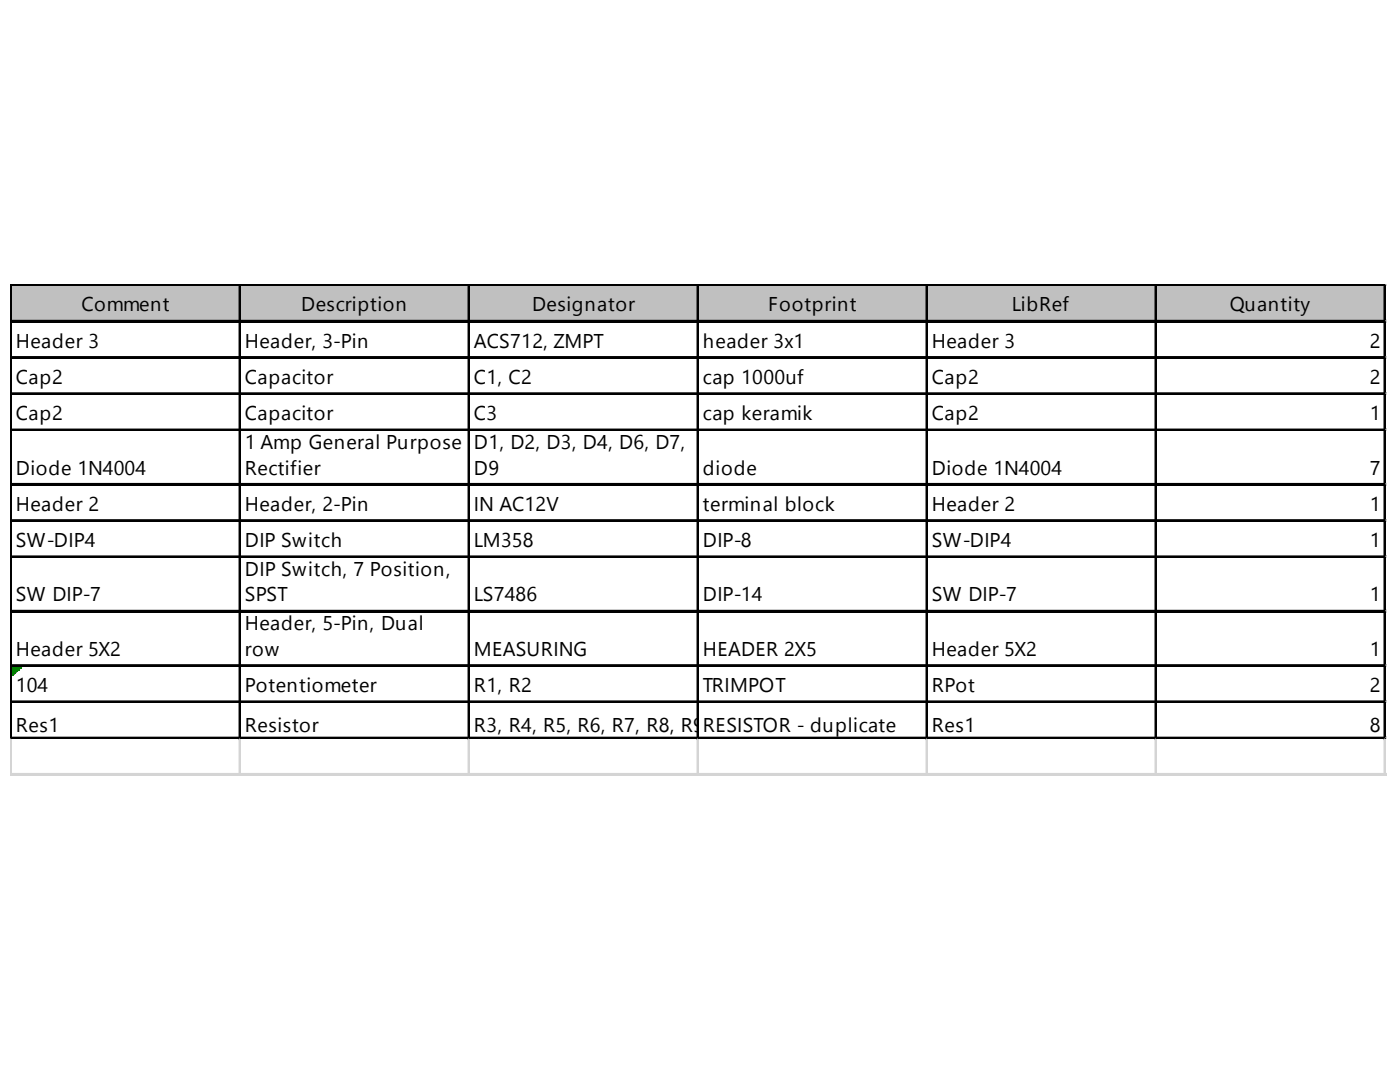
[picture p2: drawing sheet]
<svg xmlns="http://www.w3.org/2000/svg" width="271mm" height="206mm" viewBox="0 0 271 206" stroke-linecap="round" stroke-linejoin="round" font-family="sans-serif">
<defs><g id="words">
<g font-size="3.9">
<text x="15.7" y="60.2">Comment</text>
<text x="58.3" y="60.2">Description</text>
<text x="103" y="60.2">Designator</text>
<text x="148.7" y="60.2">Footprint</text>
<text x="195.8" y="60.2">LibRef</text>
<text x="238" y="60.2">Quantity</text>
<text x="3.1" y="67.3">Header 3</text>
<text x="47.4" y="67.3">Header, 3-Pin</text>
<text x="91.7" y="67.3">ACS712, ZMPT</text>
<text x="136" y="67.3">header 3x1</text>
<text x="180.3" y="67.3">Header 3</text>
<text x="265.1" y="67.3">2</text>
<text x="3.1" y="74.3">Cap2</text>
<text x="47.4" y="74.3">Capacitor</text>
<text x="91.7" y="74.3">C1, C2</text>
<text x="136" y="74.3">cap 1000uf</text>
<text x="180.3" y="74.3">Cap2</text>
<text x="265.1" y="74.3">2</text>
<text x="3.1" y="81.3">Cap2</text>
<text x="47.4" y="81.3">Capacitor</text>
<text x="91.7" y="81.3">C3</text>
<text x="136" y="81.3">cap keramik</text>
<text x="180.3" y="81.3">Cap2</text>
<text x="265.1" y="81.3">1</text>
<text x="47.4" y="86.9">1 Amp General Purpose</text>
<text x="91.7" y="86.9">D1, D2, D3, D4, D6, D7,</text>
<text x="3.1" y="91.8">Diode 1N4004</text>
<text x="47.4" y="91.8">Rectifier</text>
<text x="91.7" y="91.8">D9</text>
<text x="136" y="91.8">diode</text>
<text x="180.3" y="91.8">Diode 1N4004</text>
<text x="265.1" y="91.8">7</text>
<text x="3.1" y="98.8">Header 2</text>
<text x="47.4" y="98.8">Header, 2-Pin</text>
<text x="91.7" y="98.8">IN AC12V</text>
<text x="136" y="98.8">terminal block</text>
<text x="180.3" y="98.8">Header 2</text>
<text x="265.1" y="98.8">1</text>
<text x="3.1" y="105.8">SW-DIP4</text>
<text x="47.4" y="105.8">DIP Switch</text>
<text x="91.7" y="105.8">LM358</text>
<text x="136" y="105.8">DIP-8</text>
<text x="180.3" y="105.8">SW-DIP4</text>
<text x="265.1" y="105.8">1</text>
<text x="47.4" y="111.4">DIP Switch, 7 Position,</text>
<text x="3.1" y="116.3">SW DIP-7</text>
<text x="47.4" y="116.3">SPST</text>
<text x="91.7" y="116.3">LS7486</text>
<text x="136" y="116.3">DIP-14</text>
<text x="180.3" y="116.3">SW DIP-7</text>
<text x="265.1" y="116.3">1</text>
<text x="47.4" y="122">Header, 5-Pin, Dual</text>
<text x="3.1" y="126.9">Header 5X2</text>
<text x="47.4" y="126.9">row</text>
<text x="91.7" y="126.9">MEASURING</text>
<text x="136" y="126.9">HEADER 2X5</text>
<text x="180.3" y="126.9">Header 5X2</text>
<text x="265.1" y="126.9">1</text>
<text x="3.1" y="133.9">104</text>
<text x="47.4" y="133.9">Potentiometer</text>
<text x="91.7" y="133.9">R1, R2</text>
<text x="136" y="133.9">TRIMPOT</text>
<text x="180.3" y="133.9">RPot</text>
<text x="265.1" y="133.9">2</text>
<text x="3.1" y="141.6">Res1</text>
<text x="47.4" y="141.6">Resistor</text>
<text x="91.7" y="141.6">R3, R4, R5, R6, R7, R8, R9,RRSISTOR - duplicate</text>
<text x="138.5" y="141.6">E10</text>
<text x="180.3" y="141.6">Res1</text>
<text x="265.1" y="141.6">8</text>
</g>
</g></defs>
<path d="M2.3 55.3h266v7.1h-266z" fill="#c0c0c0"/>
<path d="M2.4 129h1.7" fill="none" stroke="#008000" stroke-width=".35"/>
<path d="M2.4 129h1.7v.4h-1.7z" fill="#008000"/>
<path d="M2.4 129.4h1.4" fill="none" stroke="#008000" stroke-width=".35"/>
<path d="M2.4 129.4h1.4v.3h-1.4z" fill="#008000"/>
<path d="M2.4 129.7h1" fill="none" stroke="#008000" stroke-width=".35"/>
<path d="M2.4 129.7h1v.4h-1z" fill="#008000"/>
<path d="M2.4 130.1h.7" fill="none" stroke="#008000" stroke-width=".35"/>
<path d="M2.4 130.1h.7v.3h-.7z" fill="#008000"/>
<path d="M2.4 130.4h.3" fill="none" stroke="#008000" stroke-width=".35"/>
<path d="M2.4 130.4h.3v.4h-.3z" fill="#008000"/>
<g fill="none" stroke="#000" stroke-width=".35">
<path d="M2 55v88M2.2 55v88M2.4 55h265.9M2.4 55.2h265.9M46.3 55.4v87.6M46.5 55.4v87.6M90.7 55.4v87.6M90.8 55.4v87.6M135 55.4v87.6M135.1 55.4v87.6M179.3 55.4v87.6M179.5 55.4v87.6"/>
<path d="M223.6 55.4v87.6M223.8 55.4v87.6M267.9 55.4v87.6M268.1 55.4v87.6M2.4 62h265.9M2.4 62.2h265.9M2.4 69.1h265.9M2.4 69.2h265.9M2.4 76.1h265.9M2.4 76.2h265.9M2.4 83.1h265.9M2.4 83.3h265.9"/>
<path d="M2.4 93.6h265.9M2.4 93.8h265.9M2.4 100.6h265.9M2.4 100.8h265.9M2.4 107.6h265.9M2.4 107.8h265.9M2.4 118.1h265.9M2.4 118.3h265.9M2.4 128.7h265.9M2.4 128.8h265.9M2.4 135.7h265.9M2.4 135.8h265.9"/>
<path d="M2.4 142.7h265.9M2.4 142.9h265.9"/>
</g>
<g fill="none" stroke="#d4d4d4" stroke-width=".35">
<path d="M268.3 55h.1M2 143v7M2.2 143v7M46.3 143v7M46.5 143v7M90.7 143v7M90.8 143v7M135 143v7M135.1 143v7M179.3 143v7M179.5 143v7M223.6 143v7"/>
<path d="M223.8 143v7M267.9 143v7M268.1 143v7"/>
</g>
<path d="M268.3 55v.4z" fill="#d4d4d4"/>
<path d="M268.3 62h.1" fill="none" stroke="#d4d4d4" stroke-width=".35"/>
<path d="M268.3 62v.4z" fill="#d4d4d4"/>
<path d="M268.3 69.1h.1" fill="none" stroke="#d4d4d4" stroke-width=".35"/>
<path d="M268.3 69.1v.3z" fill="#d4d4d4"/>
<path d="M268.3 76.1h.1" fill="none" stroke="#d4d4d4" stroke-width=".35"/>
<path d="M268.3 76.1v.3z" fill="#d4d4d4"/>
<path d="M268.3 83.1h.1" fill="none" stroke="#d4d4d4" stroke-width=".35"/>
<path d="M268.3 83.1v.3z" fill="#d4d4d4"/>
<path d="M268.3 93.6h.1" fill="none" stroke="#d4d4d4" stroke-width=".35"/>
<path d="M268.3 93.6v.3z" fill="#d4d4d4"/>
<path d="M268.3 100.6h.1" fill="none" stroke="#d4d4d4" stroke-width=".35"/>
<path d="M268.3 100.6v.4z" fill="#d4d4d4"/>
<path d="M268.3 107.6h.1" fill="none" stroke="#d4d4d4" stroke-width=".35"/>
<path d="M268.3 107.6v.4z" fill="#d4d4d4"/>
<path d="M268.3 118.1h.1" fill="none" stroke="#d4d4d4" stroke-width=".35"/>
<path d="M268.3 118.1v.4z" fill="#d4d4d4"/>
<path d="M268.3 128.7h.1" fill="none" stroke="#d4d4d4" stroke-width=".35"/>
<path d="M268.3 128.7v.3z" fill="#d4d4d4"/>
<path d="M268.3 135.7h.1" fill="none" stroke="#d4d4d4" stroke-width=".35"/>
<path d="M268.3 135.7v.3z" fill="#d4d4d4"/>
<path d="M268.3 142.7h.1" fill="none" stroke="#d4d4d4" stroke-width=".35"/>
<path d="M268.3 142.7v.3z" fill="#d4d4d4"/>
<path d="M2 149.7h266.3" fill="none" stroke="#d4d4d4" stroke-width=".35"/>
<path d="M2 149.8h266.3" fill="none" stroke="#d4d4d4" stroke-width=".31"/>
<use href="#words"/>
</svg>
